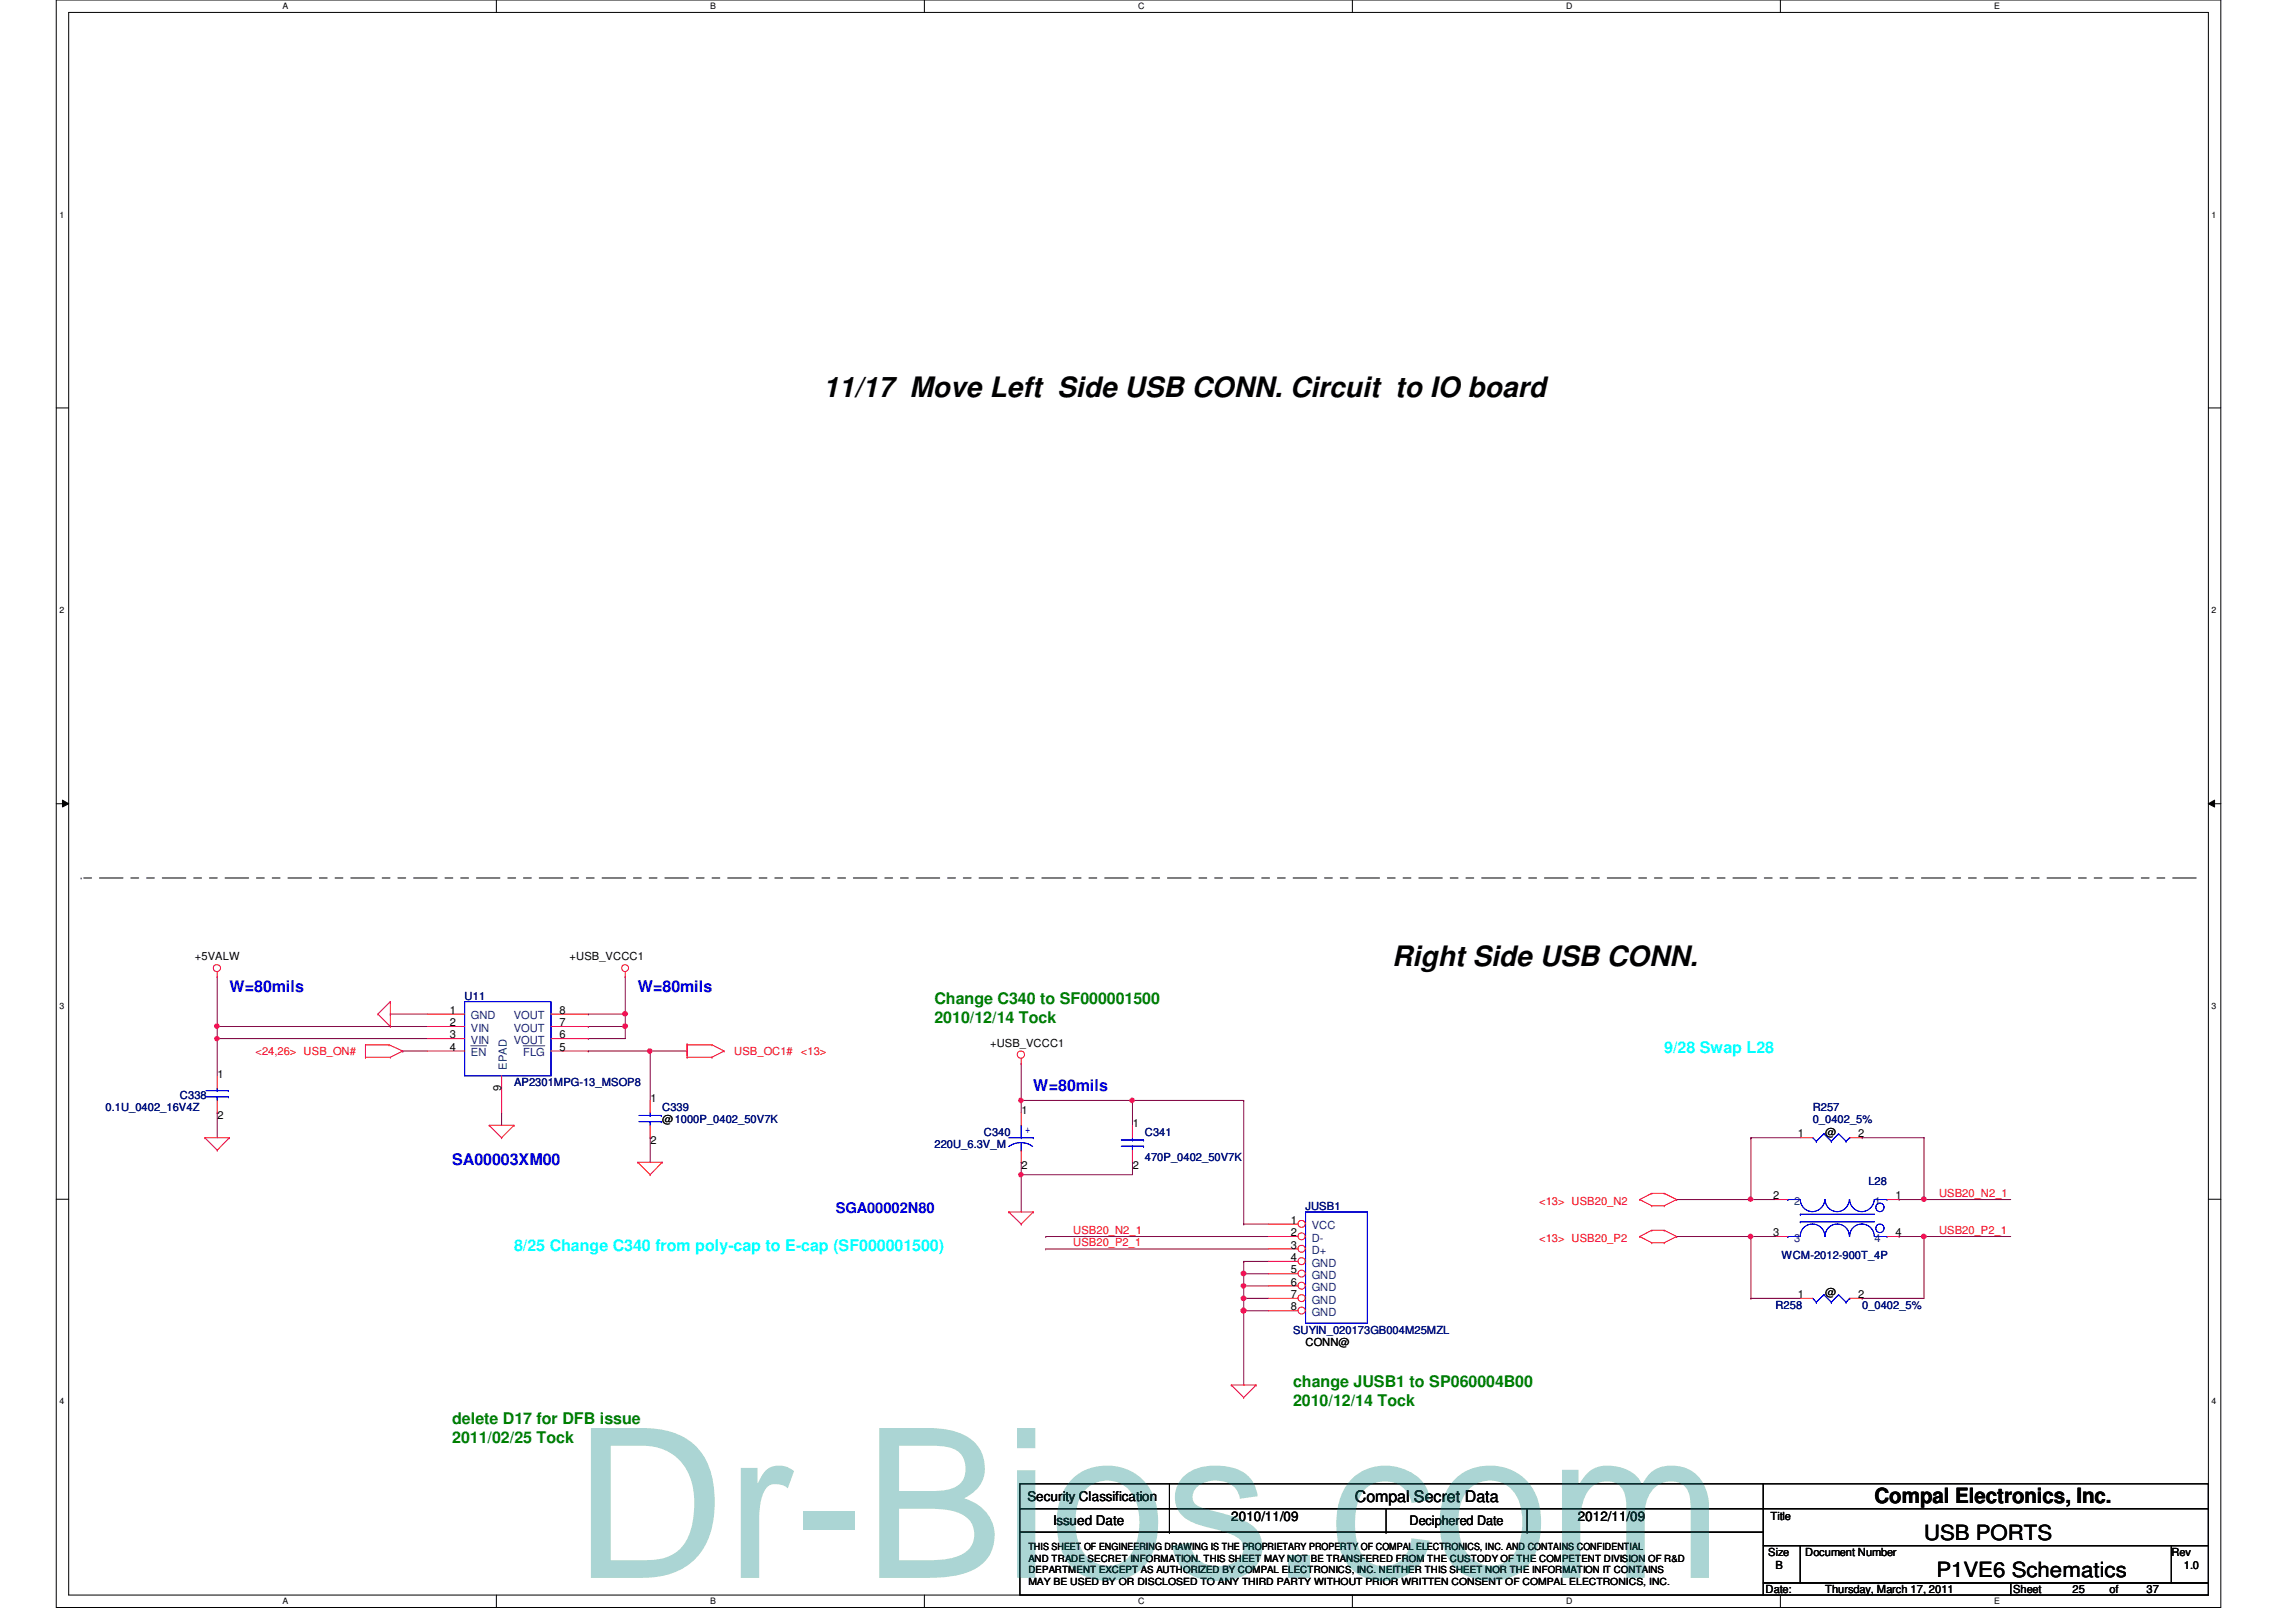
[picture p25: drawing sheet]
<svg xmlns="http://www.w3.org/2000/svg" width="297mm" height="210mm" viewBox="0 0 297 210" stroke-linecap="round" stroke-linejoin="round" font-family="sans-serif">
<defs><g id="words">
<text font-size="27" fill="#00807f" x="74.3" y="204.2">Dr-Bios.com</text>
<g font-size="3.6">
<text x="106.5" y="51.3">11/17 Move Left Side USB CONN. Circuit to IO board</text>
<text x="180.1" y="125">Right Side USB CONN.</text>
</g>
<g font-size="2.7">
<text x="242.5" y="194.6">Compal Electronics, Inc.</text>
<text x="248.9" y="199.3">USB PORTS</text>
<text x="250.5" y="204.1">P1VE6 Schematics</text>
</g>
<g font-size="2.1" fill="#00f">
<text x="29.7" y="128.3">W=80mils</text>
<text x="82.5" y="128.3">W=80mils</text>
<text x="133.7" y="141.1">W=80mils</text>
<text x="58.5" y="150.7">SA00003XM00</text>
</g>
<g font-size="2.1" fill="#008000">
<text x="120.9" y="129.9">Change C340 to SF000001500</text>
<text x="120.9" y="132.4">2010/12/14 Tock</text>
<text x="167.3" y="179.5">change JUSB1 to SP060004B00</text>
<text x="58.5" y="184.3">delete D17 for DFB issue</text>
<text x="167.3" y="182">2010/12/14 Tock</text>
<text x="58.5" y="186.8">2011/02/25 Tock</text>
</g>
<g font-size="2.1" fill="#0ff">
<text x="215.3" y="136.3">9/28 Swap L28</text>
<text x="66.5" y="161.9">8/25 Change C340 from poly-cap to E-cap (SF000001500)</text>
</g>
<text font-size="2.1" x="175.3" y="194.4">Compal Secret Data</text>
<text font-size="1.9" fill="#00f" x="108.1" y="157">SGA00002N80</text>
<g font-size="1.7">
<text x="132.9" y="194.3">Security Classification</text>
<text x="136.3" y="197.3">Issued Date</text>
<text x="159.3" y="196.8">2010/11/09</text>
<text x="182.4" y="197.4">Deciphered Date</text>
<text x="204.1" y="196.8">2012/11/09</text>
</g>
<g font-size="1.4">
<text x="25.2" y="124.2">+5VALW</text>
<text x="73.7" y="124.2">+USB_VCCC1</text>
<text x="58.2" y="131.2">1</text>
<text x="72.4" y="131.2">8</text>
<text x="58.2" y="132.8">2</text>
<text x="58.2" y="136">4</text>
<text x="58.2" y="134.4">3</text>
<text x="72.4" y="132.8">7</text>
<text x="72.4" y="134.4">6</text>
<text x="72.4" y="136">5</text>
<text x="128.1" y="135.5">+USB_VCCC1</text>
<text x="28.1" y="139.4">1</text>
<text x="64.8" y="141.1" transform="rotate(-90 64.8 141.1)">9</text>
<text x="84.2" y="142.6">1</text>
<text x="28.1" y="144.9">2</text>
<text x="84.2" y="148.1">2</text>
<text x="85.7" y="145.4">@1000P_0402_50V7K</text>
<text x="132.2" y="144.2">1</text>
<text x="146.5" y="145.8">1</text>
<text x="232.6" y="147.2">1</text>
<text x="236.1" y="147">@</text>
<text x="240.4" y="147.2">2</text>
<text x="132.2" y="151.3">2</text>
<text x="146.5" y="151.3">2</text>
<text x="229.4" y="155.2">2</text>
<text x="245.2" y="155.2">1</text>
<text x="167" y="161.6">3</text>
<text x="167" y="160">2</text>
<text x="167" y="158.4">1</text>
<text x="229.4" y="160">3</text>
<text x="245.2" y="160">4</text>
<text x="167" y="168">7</text>
<text x="167" y="166.4">6</text>
<text x="167" y="164.8">5</text>
<text x="167" y="163.2">4</text>
<text x="232.6" y="168">1</text>
<text x="236.1" y="167.8">@</text>
<text x="240.4" y="168">2</text>
<text x="167" y="169.6">8</text>
<text x="168.9" y="174.2">CONN@</text>
<text x="229.1" y="196.8">Title</text>
<text x="228.8" y="201.4">Size</text>
<text x="229.7" y="203">B</text>
<text x="233.5" y="201.4">Document Number</text>
<text x="280.9" y="201.4">Rev</text>
<text x="282.5" y="203">1.0</text>
<text x="228.4" y="206.2">Date:</text>
<text x="236.1" y="206.2">Thursday, March 17, 2011</text>
<text x="260.4" y="206.2">Sheet</text>
<text x="268.1" y="206.2">25</text>
<text x="272.9" y="206.2">of</text>
<text x="277.7" y="206.2">37</text>
</g>
<g font-size="1.4" fill="#000080">
<text x="60.1" y="129.4">U11</text>
<text x="13.7" y="143.8">0.1U_0402_16V4Z</text>
<text x="23.3" y="142.2">C338</text>
<text x="66.5" y="140.6">AP2301MPG-13_MSOP8</text>
<text x="85.7" y="143.8">C339</text>
<text x="234.5" y="143.8">R257</text>
<text x="120.9" y="148.6">220U_6.3V_M</text>
<text x="127.3" y="147">C340</text>
<text x="148.1" y="147">C341</text>
<text x="234.5" y="145.4">0_0402_5%</text>
<text x="148.1" y="150.2">470P_0402_50V7K</text>
<text x="241.7" y="153.4">L28</text>
<text x="168.9" y="156.6">JUSB1</text>
<text x="230.5" y="163">WCM-2012-900T_4P</text>
<text x="167.3" y="172.6">SUYIN_020173GB004M25MZL</text>
<text x="229.7" y="169.4">R258</text>
<text x="240.9" y="169.4">0_0402_5%</text>
</g>
<g font-size="1.4" fill="#004080">
<text x="60.9" y="131.9">GND</text>
<text x="66.5" y="131.9">VOUT</text>
<text x="60.9" y="133.5">VIN</text>
<text x="60.9" y="136.7">EN</text>
<text x="60.9" y="135.1">VIN</text>
<text x="66.5" y="133.5">VOUT</text>
<text x="66.5" y="135.1">VOUT</text>
<text x="67.7" y="136.7">FLG</text>
<text x="65.6" y="138.4" transform="rotate(-90 65.6 138.4)">EPAD</text>
<text x="232.1" y="155.9">2</text>
<text x="242.5" y="155.9">1</text>
<text x="169.7" y="160.7">D-</text>
<text x="169.7" y="159.1">VCC</text>
<text x="232.1" y="160.7">3</text>
<text x="242.5" y="160.7">4</text>
<text x="169.7" y="167.1">GND</text>
<text x="169.7" y="165.5">GND</text>
<text x="169.7" y="163.9">GND</text>
<text x="169.7" y="162.3">D+</text>
<text x="169.7" y="170.3">GND</text>
<text x="169.7" y="168.7">GND</text>
</g>
<g font-size="1.4" fill="#f00">
<text x="33.1" y="136.6">&lt;24,26&gt; USB_ON#</text>
<text x="95" y="136.6">USB_OC1#</text>
<text x="103.6" y="136.6">&lt;13&gt;</text>
<text x="199.1" y="156">&lt;13&gt; USB20_N2</text>
<text x="250.9" y="154.9">USB20_N2_1</text>
<text x="138.8" y="161.3">USB20_P2_1</text>
<text x="138.8" y="159.7">USB20_N2_1</text>
<text x="199.1" y="160.7">&lt;13&gt; USB20_P2</text>
<text x="250.9" y="159.7">USB20_P2_1</text>
</g>
<text font-size="1.4" fill="#00f" x="132.6" y="146.6">+</text>
<g font-size="1.3">
<text x="133" y="203.6">DEPARTMENT EXCEPT AS AUTHORIZED BY COMPAL ELECTRONICS, INC. NEITHER THIS SHEET NOR THE INFORMATION IT CONTAINS</text>
<text x="133" y="200.6">THIS SHEET OF ENGINEERING DRAWING IS THE PROPRIETARY PROPERTY OF COMPAL ELECTRONICS, INC. AND CONTAINS CONFIDENTIAL</text>
<text x="133" y="202.1">AND TRADE SECRET INFORMATION. THIS SHEET MAY NOT BE TRANSFERED FROM THE CUSTODY OF THE COMPETENT DIVISION OF R&amp;D</text>
<text x="133" y="205.1">MAY BE USED BY OR DISCLOSED TO ANY THIRD PARTY WITHOUT PRIOR WRITTEN CONSENT OF COMPAL ELECTRONICS, INC.</text>
</g>
<g font-size="1.1">
<text x="36.5" y="1.1">A</text>
<text x="91.9" y="1.1">B</text>
<text x="147.2" y="1.1">C</text>
<text x="202.6" y="1.1">D</text>
<text x="258" y="1.1">E</text>
<text x="7.7" y="28.2">1</text>
<text x="286.1" y="28.2">1</text>
<text x="7.7" y="79.3">2</text>
<text x="286.1" y="79.3">2</text>
<text x="7.7" y="130.6">3</text>
<text x="286.1" y="130.6">3</text>
<text x="7.7" y="181.7">4</text>
<text x="286.1" y="181.7">4</text>
<text x="36.5" y="207.6">A</text>
<text x="91.9" y="207.6">B</text>
<text x="147.2" y="207.6">C</text>
<text x="202.6" y="207.6">D</text>
<text x="258" y="207.6">E</text>
</g>
</g></defs>
<path d="M7.3 0h280v208h-280zM8.9 1.6h276.8v204.8h-276.8z" fill="none" stroke="#000" stroke-width=".13"/>
<g fill="#fff">
<path d="M36.5 .2h.7v1.2h-.7z"/>
<path d="M36.5 206.6h.7v1.2h-.7z"/>
</g>
<path d="M64.2 0v1.6M64.2 206.4v1.6" fill="none" stroke="#000" stroke-width=".13"/>
<g fill="#fff">
<path d="M91.9 .2h.7v1.2h-.7z"/>
<path d="M91.9 206.6h.7v1.2h-.7z"/>
</g>
<path d="M119.6 0v1.6M119.6 206.4v1.6" fill="none" stroke="#000" stroke-width=".13"/>
<g fill="#fff">
<path d="M147.2 .2h.8v1.2h-.8z"/>
<path d="M147.2 206.6h.8v1.2h-.8z"/>
</g>
<path d="M175 0v1.6M175 206.4v1.6" fill="none" stroke="#000" stroke-width=".13"/>
<g fill="#fff">
<path d="M202.6 .2h.8v1.2h-.8z"/>
<path d="M202.6 206.6h.8v1.2h-.8z"/>
</g>
<path d="M230.3 0v1.6M230.3 206.4v1.6" fill="none" stroke="#000" stroke-width=".13"/>
<g fill="#fff">
<path d="M258 .2h.7v1.2h-.7z"/>
<path d="M258 206.6h.7v1.2h-.7z"/>
<path d="M7.7 27.2h.6v1.2h-.6z"/>
<path d="M286.1 27.2h.6v1.2h-.6z"/>
<path d="M7.7 78.4h.6v1.1h-.6z"/>
<path d="M286.1 78.4h.6v1.1h-.6z"/>
</g>
<path d="M7.3 52.8h1.6M285.7 52.8h1.6" fill="none" stroke="#000" stroke-width=".13"/>
<g fill="#fff">
<path d="M7.7 129.6h.6v1.2h-.6z"/>
<path d="M286.1 129.6h.6v1.2h-.6z"/>
</g>
<path d="M7.3 104h1.6M8.1 103.5l.8 .5-.8 .4zM285.7 104l.8-.5v.9zM285.7 104h1.6" fill="none" stroke="#000" stroke-width=".13"/>
<path d="M8.1 103.5l.8 .5-.8 .4zM285.7 104l.8-.5v.9z" fill="#000"/>
<g fill="#fff">
<path d="M7.7 180.8h.6v1.1h-.6z"/>
<path d="M286.1 180.8h.6v1.1h-.6z"/>
</g>
<path d="M7.3 155.2h1.6M285.7 155.2h1.6" fill="none" stroke="#000" stroke-width=".13"/>
<path d="M76.1 132.8h.1M80.9 131.2h.1M80.9 131.2v1.6h-4.8" fill="none" stroke="#800040" stroke-width=".13"/>
<circle cx="80.9" cy="131.2" r=".31" fill="#f0f"/>
<circle cx="80.9" cy="131.2" r=".31" fill="none" stroke="#f0f" stroke-width=".13"/>
<path d="M76.1 131.2h.1M80.9 126.4h.1M80.9 132.8h.1M80.9 126.4v4.8h-4.8M80.9 132.8v1.6" fill="none" stroke="#800040" stroke-width=".13"/>
<circle cx="80.9" cy="132.8" r=".31" fill="#f0f"/>
<circle cx="80.9" cy="132.8" r=".31" fill="none" stroke="#f0f" stroke-width=".13"/>
<path d="M52.1 136h.1M52.1 136h3.2M76.1 134.4h.1M76.1 134.4h4.8M84.1 136h.1M84.1 136h4.8M84.1 147.2h.1M84.1 147.2v3.2" fill="none" stroke="#800040" stroke-width=".13"/>
<circle cx="84.1" cy="136" r=".3" fill="#f0f"/>
<circle cx="84.1" cy="136" r=".3" fill="none" stroke="#f0f" stroke-width=".13"/>
<path d="M28.1 126.4h.1M28.1 134.4h.1M28.1 126.4v6.4M28.1 134.4h27.2" fill="none" stroke="#800040" stroke-width=".13"/>
<circle cx="28.1" cy="134.4" r=".3" fill="#f0f"/>
<circle cx="28.1" cy="134.4" r=".3" fill="none" stroke="#f0f" stroke-width=".13"/>
<path d="M28.1 134.4h.1M28.1 132.8h.1M28.1 132.8v6.4M50.5 131.2h.1M50.5 131.2h4.8M84.1 136h.1M84.1 136v6.4M28.1 144h.1M28.1 144v3.2M132.1 142.4h.1M132.1 142.4v1.6M132.1 142.4h14.4" fill="none" stroke="#800040" stroke-width=".13"/>
<circle cx="132.1" cy="142.4" r=".3" fill="#f0f"/>
<circle cx="132.1" cy="142.4" r=".3" fill="none" stroke="#f0f" stroke-width=".13"/>
<path d="M132.1 150.4h.1M132.1 150.4v1.6M146.5 150.4h.1M146.5 142.4h.1M146.5 142.4v3.2M146.5 150.4v1.6M146.5 142.4h14.4" fill="none" stroke="#800040" stroke-width=".13"/>
<circle cx="146.5" cy="142.4" r=".3" fill="#f0f"/>
<circle cx="146.5" cy="142.4" r=".3" fill="none" stroke="#f0f" stroke-width=".13"/>
<g fill="none" stroke="#800040" stroke-width=".13">
<path d="M132.1 137.6h.1M132.1 137.6v4.8M160.9 158.4h.1M160.9 158.4h3.2M160.9 142.4h.1M160.9 142.4v16M135.3 161.6h.1M135.3 161.6h28.8M135.3 160h.1M135.3 160h28.8M160.9 169.6h.1M160.9 169.6v9.6"/>
<path d="M160.9 163.2h.1M160.9 163.2h3.2"/>
</g>
<circle cx="160.9" cy="169.6" r=".32" fill="#f0f"/>
<circle cx="160.9" cy="169.6" r=".32" fill="none" stroke="#f0f" stroke-width=".13"/>
<path d="M132.1 152h.1M132.1 152h14.4M132.1 152v4.8" fill="none" stroke="#800040" stroke-width=".13"/>
<circle cx="132.1" cy="152" r=".3" fill="#f0f"/>
<circle cx="132.1" cy="152" r=".3" fill="none" stroke="#f0f" stroke-width=".13"/>
<path d="M226.5 155.2h.1M226.5 155.2h3.2" fill="none" stroke="#800040" stroke-width=".13"/>
<circle cx="226.5" cy="155.2" r=".3" fill="#f0f"/>
<circle cx="226.5" cy="155.2" r=".3" fill="none" stroke="#f0f" stroke-width=".13"/>
<path d="M226.5 160h.1M226.5 160h3.2" fill="none" stroke="#800040" stroke-width=".13"/>
<circle cx="226.5" cy="160" r=".3" fill="#f0f"/>
<circle cx="226.5" cy="160" r=".3" fill="none" stroke="#f0f" stroke-width=".13"/>
<path d="M248.9 155.2h.1M248.9 155.2h11.2" fill="none" stroke="#800040" stroke-width=".13"/>
<circle cx="248.9" cy="155.2" r=".31" fill="#f0f"/>
<circle cx="248.9" cy="155.2" r=".31" fill="none" stroke="#f0f" stroke-width=".13"/>
<path d="M248.9 160h.1M248.9 160h11.2" fill="none" stroke="#800040" stroke-width=".13"/>
<circle cx="248.9" cy="160" r=".31" fill="#f0f"/>
<circle cx="248.9" cy="160" r=".31" fill="none" stroke="#f0f" stroke-width=".13"/>
<g fill="none" stroke="#800040" stroke-width=".13">
<path d="M28.1 132.8h.1M28.1 132.8h27.2M76.1 136h.1M76.1 136h8M216.9 155.2h.1M226.5 147.2h.1M226.5 147.2h6.4M226.5 147.2v8h-9.6M240.9 147.2h.1M240.9 147.2h8M245.7 155.2h.1M248.9 147.2h.1"/>
<path d="M248.9 147.2v8h-3.2M216.9 160h.1M216.9 160h9.6M226.5 160h.1M226.5 168h.1M226.5 160v8M226.5 168h6.4M240.9 168h.1M245.7 160h.1M245.7 160h3.2M248.9 160h.1M248.9 160v8h-8"/>
</g>
<circle cx="28.1" cy="132.8" r=".3" fill="#f0f"/>
<circle cx="28.1" cy="132.8" r=".3" fill="none" stroke="#f0f" stroke-width=".13"/>
<path d="M64.9 144h.1M64.9 144v1.6M160.9 164.8h.1M160.9 164.8h3.2" fill="none" stroke="#800040" stroke-width=".13"/>
<circle cx="160.9" cy="164.8" r=".31" fill="#f0f"/>
<circle cx="160.9" cy="164.8" r=".31" fill="none" stroke="#f0f" stroke-width=".13"/>
<path d="M160.9 163.2h.1M160.9 169.6h.1M160.9 163.2v1.6M160.9 169.6h3.2" fill="none" stroke="#800040" stroke-width=".13"/>
<circle cx="160.9" cy="169.6" r=".32" fill="#f0f"/>
<circle cx="160.9" cy="169.6" r=".32" fill="none" stroke="#f0f" stroke-width=".13"/>
<path d="M160.9 168h.1M160.9 166.4h.1M160.9 168h3.2M160.9 166.4h3.2M160.9 166.4v1.6" fill="none" stroke="#800040" stroke-width=".13"/>
<circle cx="160.9" cy="166.4" r=".31" fill="#f0f"/>
<circle cx="160.9" cy="166.4" r=".31" fill="none" stroke="#f0f" stroke-width=".13"/>
<path d="M160.9 164.8h.1M160.9 168h.1M160.9 164.8v1.6M160.9 168v1.6" fill="none" stroke="#800040" stroke-width=".13"/>
<circle cx="160.9" cy="168" r=".31" fill="#f0f"/>
<circle cx="160.9" cy="168" r=".31" fill="none" stroke="#f0f" stroke-width=".13"/>
<g fill="none" stroke="#f00" stroke-width=".13">
<path d="M28.1 126.4h.1M28.1 125.8v.6M47.3 135.2h.1M47.3 136.8h.1M47.3 135.2h3M47.3 136.8h3.2M47.3 135.2v1.6M48.9 131.2h.1M48.9 131.2l1.6 1.6M50.3 135.2h.1M50.3 135.2l1.8 .8M50.5 136.8h.1"/>
<path d="M50.5 132.8h.1M50.5 129.6h.1M50.5 129.6v3.2M50.5 129.6l-1.6 1.6M52.1 136h.1M52.1 136l-1.6 .8M55.3 132.8h4.8M55.3 136h4.8M55.3 131.2h4.8M55.3 134.4h4.8M64.9 139.2v4.8M71.3 131.2h4.8"/>
<path d="M71.3 132.8h4.8M71.3 134.4h4.8M71.3 136h4.8M80.9 126.4h.1M80.9 125.8v.6M88.9 135.1h.1M88.9 135.2h.1M88.9 136.8h.1M88.9 135.2h3.2M88.9 136.8h3.2M88.9 135.1v1.7M92.1 136.8h.1"/>
<path d="M92.1 135.2h.1M92.1 135.2l1.6 .8M93.7 136h.1M93.7 136l-1.6 .8M132.1 137.6h.1M132.1 137v.6M26.5 147.2h.1M26.5 147.2h3.2M26.5 147.2l1.6 1.6M28.1 148.8h.1M29.7 147.2h.1M29.7 147.2l-1.6 1.6"/>
<path d="M63.3 145.6h.1M63.3 145.6h3.2M63.3 145.6l1.6 1.6M64.9 147.2h.1M66.5 145.6h.1M66.5 145.6l-1.6 1.6M82.5 150.4h.1M82.5 150.4h3.2M82.5 150.4l1.6 1.6M84.1 152h.1M85.7 150.4h.1M85.7 150.4l-1.6 1.6"/>
<path d="M130.5 156.8h.1M130.5 156.8h3.2M130.5 156.8l1.6 1.6M132.1 148.8v1.6M132.1 144v1.6M132.1 158.4h.1M133.7 156.8h.1M133.7 156.8l-1.6 1.6M212.1 155.2h.1M212.1 155.2l1.6 .8M213.7 159.2h.1M213.7 159.2l-1.6 .8"/>
<path d="M213.7 159.2h1.6M213.7 154.4h.1M213.7 156h.1M213.7 154.4l-1.6 .8M213.7 154.4h1.6M213.7 156h1.6M215.3 159.2h.1M215.3 159.2l1.6 .8M215.3 154.4h.1M215.3 156h.1M215.3 154.4l1.6 .8M216.9 155.2h.1"/>
<path d="M216.9 155.2l-1.6 .8M229.7 155.2h1.6M244.1 155.2h1.6M159.3 179.2h.1M159.3 179.2h3.2M159.3 179.2l1.6 1.6M162.5 179.2h.1M162.5 179.2l-1.6 1.6M212.1 160h.1M212.1 160l1.6 .8M213.7 160.8h.1M213.7 160.8h1.6"/>
<path d="M215.3 160.8h.1M216.9 160h.1M216.9 160l-1.6 .8M229.7 160h1.6M244.1 160h1.6M160.9 180.8h.1"/>
<circle cx="28.1" cy="125.3" r=".46"/>
<circle cx="80.9" cy="125.3" r=".45"/>
<circle cx="132.1" cy="136.5" r=".47"/>
</g>
<g fill="none" stroke="#000" stroke-width=".13">
<path d="M131.9 198.3h96.2v8.1h-96.2zM131.9 192h96.2v3.2h-96.2zM131.9 195.2h96.2v3.1h-96.2zM151.3 192v6.3M151.3 198.3h.1M151.3 195.2h.1M179.3 195.2v3.1M179.3 198.3h.1M197.6 195.2v3.1M197.6 198.3h.1M228.1 192h57.6v3.2h-57.6zM228.1 195.2h57.6v4.8h-57.6z"/>
<path d="M228.1 200h4.8v4.8h-4.8zM228.1 204.8h32v1.6h-32zM232.9 200h48v4.8h-48zM260.1 204.8h25.6v1.6h-25.6zM280.9 200h4.8v4.8h-4.8z"/>
</g>
<path d="M10.5 113.6h.1M284.1 113.6h-273.6" fill="none" stroke="#000" stroke-width=".13" stroke-dasharray="3 1 1 1 1 1"/>
<g fill="none" stroke="#00f" stroke-width=".13">
<path d="M60.1 129.6h11.2v9.6h-11.2zM130.5 147.2h3.2M132.1 147.9v.9M132.1 145.6v1.6M132.1 148.8h.1M132.1 147.2h.1M132.1 147.9a2.33 2.33 0 0 1 1.5 .5M132.1 147.9a2.57 2.57 0 0 0-1.6 .5M133.7 147.2h.1M168.9 156.8h8v14.4h-8zM231.3 155.2h1.6a1.59 1.59 0 0 0 1.6 1.6 1.59 1.59 0 0 0 1.6-1.6M231.3 155.2h.1"/>
<path d="M232.9 157.1h9.6M232.9 158.1h9.6M232.9 157.1h.1M232.9 158.1h.1M236.1 155.2a1.57 1.57 0 0 0 1.6 1.6 1.57 1.57 0 0 0 1.6-1.6M239.3 155.2a1.59 1.59 0 0 0 1.6 1.6 1.59 1.59 0 0 0 1.6-1.6M242.5 155.2h1.6M244.1 155.2h.1M231.3 160h1.6a1.59 1.59 0 0 1 1.6-1.6 1.59 1.59 0 0 1 1.6 1.6M231.3 160h.1M236.1 160a1.57 1.57 0 0 1 1.6-1.6 1.57 1.57 0 0 1 1.6 1.6M239.3 160a1.59 1.59 0 0 1 1.6-1.6 1.59 1.59 0 0 1 1.6 1.6"/>
<path d="M242.5 160h1.6M244.1 160h.1"/>
<circle cx="243.2" cy="156.2" r=".55"/>
<circle cx="243.2" cy="159" r=".55"/>
</g>
<path d="M60.9 135.3h2M67.7 135.3h2.8" fill="none" stroke="#004080" stroke-width=".13"/>
<circle cx="168.4" cy="158.4" r=".46" fill="#fff"/>
<g fill="none" stroke="#f00" stroke-width=".13">
<path d="M164.1 158.4h3.8"/>
<circle cx="168.4" cy="158.4" r=".46"/>
</g>
<circle cx="168.4" cy="160" r=".46" fill="#fff"/>
<g fill="none" stroke="#f00" stroke-width=".13">
<path d="M164.1 160h3.8"/>
<circle cx="168.4" cy="160" r=".46"/>
</g>
<circle cx="168.4" cy="161.6" r=".46" fill="#fff"/>
<g fill="none" stroke="#f00" stroke-width=".13">
<path d="M164.1 161.6h3.8"/>
<circle cx="168.4" cy="161.6" r=".46"/>
</g>
<circle cx="168.4" cy="163.2" r=".46" fill="#fff"/>
<g fill="none" stroke="#f00" stroke-width=".13">
<path d="M164.1 163.2h3.8"/>
<circle cx="168.4" cy="163.2" r=".46"/>
</g>
<circle cx="168.4" cy="164.8" r=".46" fill="#fff"/>
<g fill="none" stroke="#f00" stroke-width=".13">
<path d="M164.1 164.8h3.8"/>
<circle cx="168.4" cy="164.8" r=".46"/>
</g>
<circle cx="168.4" cy="166.4" r=".46" fill="#fff"/>
<g fill="none" stroke="#f00" stroke-width=".13">
<path d="M164.1 166.4h3.8"/>
<circle cx="168.4" cy="166.4" r=".46"/>
</g>
<circle cx="168.4" cy="168" r=".46" fill="#fff"/>
<g fill="none" stroke="#f00" stroke-width=".13">
<path d="M164.1 168h3.8"/>
<circle cx="168.4" cy="168" r=".46"/>
</g>
<circle cx="168.4" cy="169.6" r=".46" fill="#fff"/>
<g fill="none" stroke="#f00" stroke-width=".13">
<path d="M28.1 139.2v1.6M28.1 142.4v1.6M84.1 145.6v1.6M84.1 142.4v1.6M146.5 148.8v1.6M146.5 145.6v1.6M232.9 147.2h1.6M239.3 147.2h1.6M164.1 169.6h3.8M232.9 168h1.6M239.3 168h1.6"/>
<circle cx="168.4" cy="169.6" r=".46"/>
</g>
<g fill="none" stroke="#00f" stroke-width=".13">
<path d="M26.7 141.9h2.8M26.7 141.1h2.8M28.1 140.8v.3M28.1 141.9v.5M28.1 141.1h.1M28.1 141.9h.1M29.5 141.9h.1M29.5 141.1h.1M82.7 145.2h2.8M82.7 144.4h2.8M84.1 144v.4M84.1 145.2v.4"/>
<path d="M84.1 144.4h.1M84.1 145.2h.1M85.5 145.2h.1M85.5 144.4h.1M145.1 148.3h2.8M145.1 147.5h2.8M146.5 147.2v.3M146.5 148.3v.5M146.5 147.5h.1M146.5 148.3h.1M147.9 148.3h.1M147.9 147.5h.1"/>
<path d="M234.5 147.2l.5 .5M235 147.7h.1M236 146.7l.9 1M236 146.7h.1M236 146.7l-1 1M236.9 147.7h.1M237.9 146.7l.9 1M237.9 146.7h.1M237.9 146.7l-1 1M238.8 147.7h.1M239.3 147.2h.1M239.3 147.2l-.5 .5"/>
<path d="M234.5 168l.5 .5M235 168.5h.1M236 167.5l.9 1M236 167.5h.1M236 167.5l-1 1M236.9 168.5h.1M237.9 167.5l.9 1M237.9 167.5h.1M237.9 167.5l-1 1M238.8 168.5h.1M239.3 168h.1M239.3 168l-.5 .5"/>
</g>
<circle cx="80.9" cy="131.2" r=".31" fill="#f0f"/>
<circle cx="80.9" cy="131.2" r=".31" fill="none" stroke="#f0f" stroke-width=".13"/>
<circle cx="80.9" cy="132.8" r=".31" fill="#f0f"/>
<circle cx="80.9" cy="132.8" r=".31" fill="none" stroke="#f0f" stroke-width=".13"/>
<circle cx="84.1" cy="136" r=".3" fill="#f0f"/>
<circle cx="84.1" cy="136" r=".3" fill="none" stroke="#f0f" stroke-width=".13"/>
<circle cx="28.1" cy="134.4" r=".3" fill="#f0f"/>
<circle cx="28.1" cy="134.4" r=".3" fill="none" stroke="#f0f" stroke-width=".13"/>
<circle cx="132.1" cy="142.4" r=".3" fill="#f0f"/>
<circle cx="132.1" cy="142.4" r=".3" fill="none" stroke="#f0f" stroke-width=".13"/>
<circle cx="146.5" cy="142.4" r=".3" fill="#f0f"/>
<circle cx="146.5" cy="142.4" r=".3" fill="none" stroke="#f0f" stroke-width=".13"/>
<circle cx="160.9" cy="169.6" r=".32" fill="#f0f"/>
<circle cx="160.9" cy="169.6" r=".32" fill="none" stroke="#f0f" stroke-width=".13"/>
<circle cx="132.1" cy="152" r=".3" fill="#f0f"/>
<circle cx="132.1" cy="152" r=".3" fill="none" stroke="#f0f" stroke-width=".13"/>
<circle cx="226.5" cy="155.2" r=".3" fill="#f0f"/>
<circle cx="226.5" cy="155.2" r=".3" fill="none" stroke="#f0f" stroke-width=".13"/>
<circle cx="226.5" cy="160" r=".3" fill="#f0f"/>
<circle cx="226.5" cy="160" r=".3" fill="none" stroke="#f0f" stroke-width=".13"/>
<circle cx="248.9" cy="155.2" r=".31" fill="#f0f"/>
<circle cx="248.9" cy="155.2" r=".31" fill="none" stroke="#f0f" stroke-width=".13"/>
<circle cx="248.9" cy="160" r=".31" fill="#f0f"/>
<circle cx="248.9" cy="160" r=".31" fill="none" stroke="#f0f" stroke-width=".13"/>
<circle cx="28.1" cy="132.8" r=".3" fill="#f0f"/>
<circle cx="28.1" cy="132.8" r=".3" fill="none" stroke="#f0f" stroke-width=".13"/>
<circle cx="160.9" cy="164.8" r=".31" fill="#f0f"/>
<circle cx="160.9" cy="164.8" r=".31" fill="none" stroke="#f0f" stroke-width=".13"/>
<circle cx="160.9" cy="169.6" r=".32" fill="#f0f"/>
<circle cx="160.9" cy="169.6" r=".32" fill="none" stroke="#f0f" stroke-width=".13"/>
<circle cx="160.9" cy="166.4" r=".31" fill="#f0f"/>
<circle cx="160.9" cy="166.4" r=".31" fill="none" stroke="#f0f" stroke-width=".13"/>
<circle cx="160.9" cy="168" r=".31" fill="#f0f"/>
<circle cx="160.9" cy="168" r=".31" fill="none" stroke="#f0f" stroke-width=".13"/>
<use href="#words"/>
</svg>
